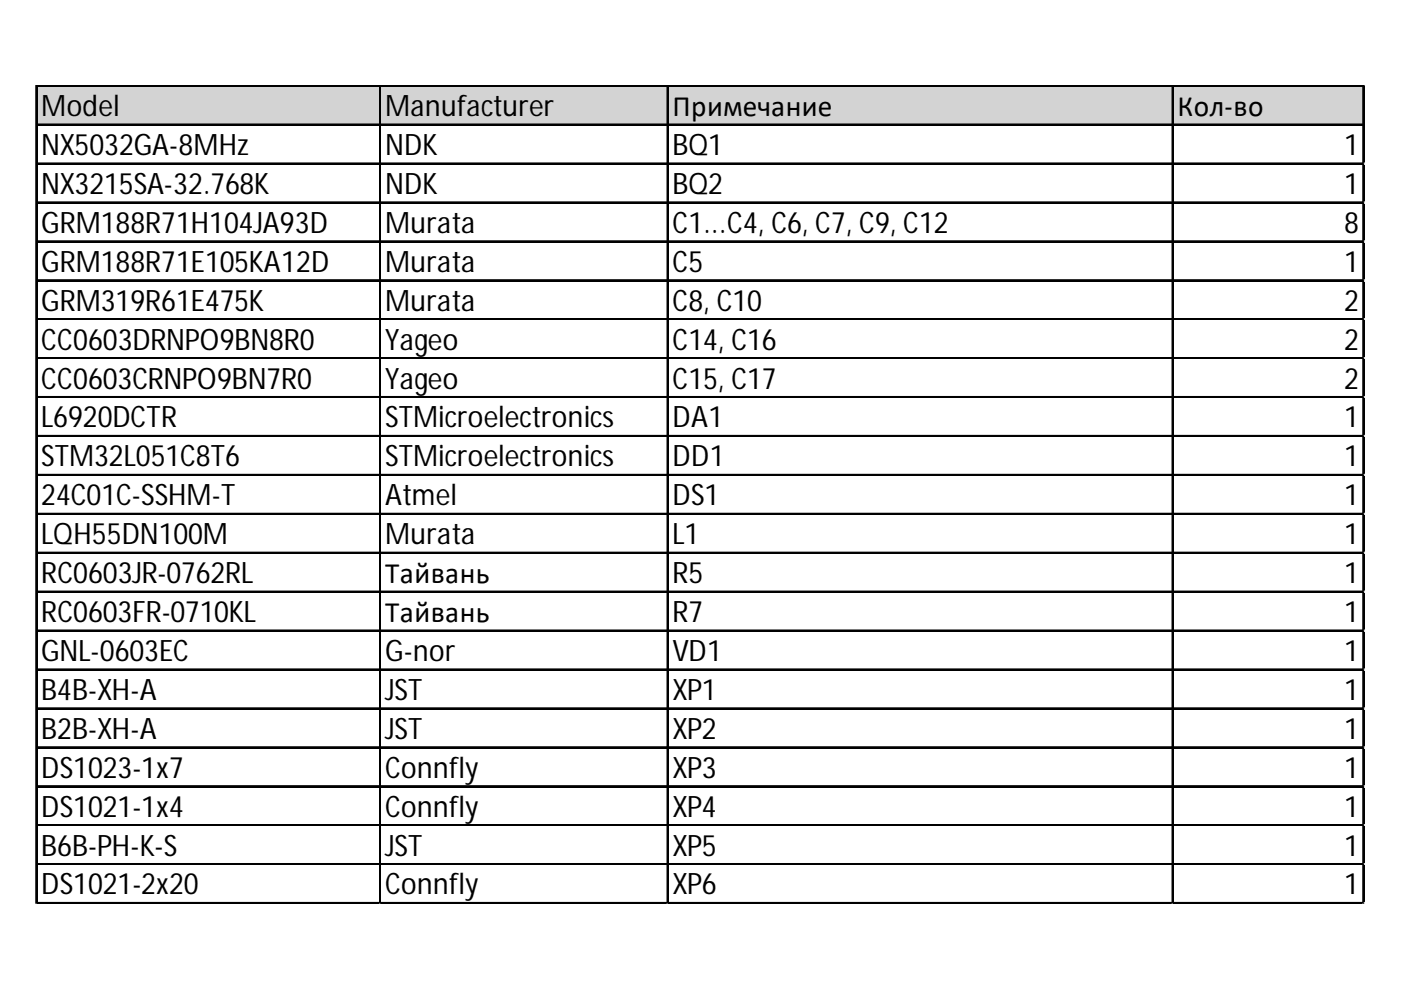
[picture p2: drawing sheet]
<svg xmlns="http://www.w3.org/2000/svg" width="297mm" height="210mm" viewBox="0 0 297 210" stroke-linecap="round" stroke-linejoin="round" font-family="sans-serif">
<defs><g id="words">
<g font-size="6.3">
<text x="8.8" y="24.6">Model</text>
<text x="81.7" y="24.6">Manufacturer</text>
<text x="142.6" y="24.6">Примечание</text>
<text x="249.7" y="24.6">Кол-во</text>
<text x="8.8" y="32.9">NX5032GA-8MHz</text>
<text x="81.7" y="32.9">NDK</text>
<text x="142.6" y="32.9">BQ1</text>
<text x="285" y="32.9">1</text>
<text x="8.8" y="41.1">NX3215SA-32.768K</text>
<text x="81.7" y="41.1">NDK</text>
<text x="142.6" y="41.1">BQ2</text>
<text x="285" y="41.1">1</text>
<text x="8.8" y="49.4">GRM188R71H104JA93D</text>
<text x="81.7" y="49.4">Murata</text>
<text x="142.6" y="49.4">C1...C4, C6, C7, C9, C12</text>
<text x="285" y="49.4">8</text>
<text x="8.8" y="57.6">GRM188R71E105KA12D</text>
<text x="81.7" y="57.6">Murata</text>
<text x="142.6" y="57.6">C5</text>
<text x="285" y="57.6">1</text>
<text x="8.8" y="65.9">GRM319R61E475K</text>
<text x="81.7" y="65.9">Murata</text>
<text x="142.6" y="65.9">C8, C10</text>
<text x="285" y="65.9">2</text>
<text x="8.8" y="74.1">CC0603DRNPO9BN8R0</text>
<text x="81.7" y="74.1">Yageo</text>
<text x="142.6" y="74.1">C14, C16</text>
<text x="285" y="74.1">2</text>
<text x="8.8" y="82.4">CC0603CRNPO9BN7R0</text>
<text x="81.7" y="82.4">Yageo</text>
<text x="142.6" y="82.4">C15, C17</text>
<text x="285" y="82.4">2</text>
<text x="8.8" y="90.6">L6920DCTR</text>
<text x="81.7" y="90.6">STMicroelectronics</text>
<text x="142.6" y="90.6">DA1</text>
<text x="285" y="90.6">1</text>
<text x="8.8" y="98.9">STM32L051C8T6</text>
<text x="81.7" y="98.9">STMicroelectronics</text>
<text x="142.6" y="98.9">DD1</text>
<text x="285" y="98.9">1</text>
<text x="8.8" y="107.1">24C01C-SSHM-T</text>
<text x="81.7" y="107.1">Atmel</text>
<text x="142.6" y="107.1">DS1</text>
<text x="285" y="107.1">1</text>
<text x="8.8" y="115.4">LQH55DN100M</text>
<text x="81.7" y="115.4">Murata</text>
<text x="142.6" y="115.4">L1</text>
<text x="285" y="115.4">1</text>
<text x="8.8" y="123.6">RC0603JR-0762RL</text>
<text x="81.7" y="123.6">Тайвань</text>
<text x="142.6" y="123.6">R5</text>
<text x="285" y="123.6">1</text>
<text x="8.8" y="131.9">RC0603FR-0710KL</text>
<text x="81.7" y="131.9">Тайвань</text>
<text x="142.6" y="131.9">R7</text>
<text x="285" y="131.9">1</text>
<text x="8.8" y="140.1">GNL-0603EC</text>
<text x="81.7" y="140.1">G-nor</text>
<text x="142.6" y="140.1">VD1</text>
<text x="285" y="140.1">1</text>
<text x="8.8" y="148.4">B4B-XH-A</text>
<text x="81.7" y="148.4">JST</text>
<text x="142.6" y="148.4">XP1</text>
<text x="285" y="148.4">1</text>
<text x="8.8" y="156.6">B2B-XH-A</text>
<text x="81.7" y="156.6">JST</text>
<text x="142.6" y="156.6">XP2</text>
<text x="285" y="156.6">1</text>
<text x="8.8" y="164.9">DS1023-1x7</text>
<text x="81.7" y="164.9">Connfly</text>
<text x="142.6" y="164.9">XP3</text>
<text x="285" y="164.9">1</text>
<text x="8.8" y="173.1">DS1021-1x4</text>
<text x="81.7" y="173.1">Connfly</text>
<text x="142.6" y="173.1">XP4</text>
<text x="285" y="173.1">1</text>
<text x="8.8" y="181.4">B6B-PH-K-S</text>
<text x="81.7" y="181.4">JST</text>
<text x="142.6" y="181.4">XP5</text>
<text x="285" y="181.4">1</text>
<text x="8.8" y="189.6">DS1021-2x20</text>
<text x="81.7" y="189.6">Connfly</text>
<text x="142.6" y="189.6">XP6</text>
<text x="285" y="189.6">1</text>
</g>
</g></defs>
<path d="M7.9 18.3h281.4v8.3h-281.4z" fill="#d3d3d3"/>
<g fill="none" stroke="#000" stroke-width=".29">
<path d="M7.6 18.1v173.6M7.9 18.1h281.3M80.5 18.4v173.3M141.5 18.4v173.3M248.5 18.4v173.3M289 18.4v173.3M7.9 26.3h281.3M7.9 34.6h281.3M7.9 42.8h281.3M7.9 51.1h281.3M7.9 59.3h281.3M7.9 67.6h281.3"/>
<path d="M7.9 75.8h281.3M7.9 84.1h281.3M7.9 92.3h281.3M7.9 100.6h281.3M7.9 108.9h281.3M7.9 117.1h281.3M7.9 125.4h281.3M7.9 133.6h281.3M7.9 141.9h281.3M7.9 150.1h281.3M7.9 158.4h281.3M7.9 166.6h281.3"/>
<path d="M7.9 174.9h281.3M7.9 183.1h281.3M7.9 191.4h281.3"/>
</g>
<g fill="none" stroke="#000" stroke-width=".28">
<path d="M7.8 18.1v173.6M7.9 18.2h281.3M80.7 18.4v173.3M141.6 18.4v173.3M248.7 18.4v173.3M289.1 18.4v173.3M7.9 26.5h281.3M7.9 34.7h281.3M7.9 43h281.3M7.9 51.2h281.3M7.9 59.5h281.3M7.9 67.7h281.3"/>
<path d="M7.9 76h281.3M7.9 84.2h281.3M7.9 92.5h281.3M7.9 100.7h281.3M7.9 109h281.3M7.9 117.2h281.3M7.9 125.5h281.3M7.9 133.7h281.3M7.9 142h281.3M7.9 150.3h281.3M7.9 158.5h281.3M7.9 166.8h281.3"/>
<path d="M7.9 175h281.3M7.9 183.3h281.3M7.9 191.5h281.3"/>
</g>
<path d="M7.6 191.7h.1" fill="none" stroke="#d4d4d4" stroke-width=".29"/>
<path d="M7.6 191.7h.3z" fill="#d4d4d4"/>
<path d="M80.5 191.7h.1" fill="none" stroke="#d4d4d4" stroke-width=".29"/>
<path d="M80.5 191.7h.3z" fill="#d4d4d4"/>
<path d="M141.5 191.7h.1" fill="none" stroke="#d4d4d4" stroke-width=".29"/>
<path d="M141.5 191.7h.2z" fill="#d4d4d4"/>
<path d="M248.5 191.7h.1" fill="none" stroke="#d4d4d4" stroke-width=".29"/>
<path d="M248.5 191.7h.3z" fill="#d4d4d4"/>
<path d="M289 191.7h.1" fill="none" stroke="#d4d4d4" stroke-width=".29"/>
<path d="M289 191.7h.2z" fill="#d4d4d4"/>
<path d="M289.2 34.6h.1" fill="none" stroke="#d4d4d4" stroke-width=".29"/>
<path d="M289.2 34.6l.1 .3z" fill="#d4d4d4"/>
<path d="M289.2 42.8h.1" fill="none" stroke="#d4d4d4" stroke-width=".29"/>
<path d="M289.2 42.8l.1 .3z" fill="#d4d4d4"/>
<path d="M289.2 51.1h.1" fill="none" stroke="#d4d4d4" stroke-width=".29"/>
<path d="M289.2 51.1l.1 .3z" fill="#d4d4d4"/>
<path d="M289.2 59.3h.1" fill="none" stroke="#d4d4d4" stroke-width=".29"/>
<path d="M289.2 59.3l.1 .3z" fill="#d4d4d4"/>
<path d="M289.2 67.6h.1" fill="none" stroke="#d4d4d4" stroke-width=".29"/>
<path d="M289.2 67.6l.1 .3z" fill="#d4d4d4"/>
<path d="M289.2 75.8h.1" fill="none" stroke="#d4d4d4" stroke-width=".29"/>
<path d="M289.2 75.8l.1 .3z" fill="#d4d4d4"/>
<path d="M289.2 84.1h.1" fill="none" stroke="#d4d4d4" stroke-width=".29"/>
<path d="M289.2 84.1l.1 .3z" fill="#d4d4d4"/>
<path d="M289.2 92.3h.1" fill="none" stroke="#d4d4d4" stroke-width=".29"/>
<path d="M289.2 92.3l.1 .3z" fill="#d4d4d4"/>
<path d="M289.2 100.6h.1" fill="none" stroke="#d4d4d4" stroke-width=".29"/>
<path d="M289.2 100.6l.1 .3z" fill="#d4d4d4"/>
<path d="M289.2 108.9h.1" fill="none" stroke="#d4d4d4" stroke-width=".29"/>
<path d="M289.2 108.9l.1 .2z" fill="#d4d4d4"/>
<path d="M289.2 117.1h.1" fill="none" stroke="#d4d4d4" stroke-width=".29"/>
<path d="M289.2 117.1l.1 .3z" fill="#d4d4d4"/>
<path d="M289.2 125.4h.1" fill="none" stroke="#d4d4d4" stroke-width=".29"/>
<path d="M289.2 125.4l.1 .2z" fill="#d4d4d4"/>
<path d="M289.2 133.6h.1" fill="none" stroke="#d4d4d4" stroke-width=".29"/>
<path d="M289.2 133.6l.1 .3z" fill="#d4d4d4"/>
<path d="M289.2 141.9h.1" fill="none" stroke="#d4d4d4" stroke-width=".29"/>
<path d="M289.2 141.9l.1 .2z" fill="#d4d4d4"/>
<path d="M289.2 150.1h.1" fill="none" stroke="#d4d4d4" stroke-width=".29"/>
<path d="M289.2 150.1l.1 .3z" fill="#d4d4d4"/>
<path d="M289.2 158.4h.1" fill="none" stroke="#d4d4d4" stroke-width=".29"/>
<path d="M289.2 158.4l.1 .2z" fill="#d4d4d4"/>
<path d="M289.2 166.6h.1" fill="none" stroke="#d4d4d4" stroke-width=".29"/>
<path d="M289.2 166.6l.1 .3z" fill="#d4d4d4"/>
<path d="M289.2 174.9h.1" fill="none" stroke="#d4d4d4" stroke-width=".29"/>
<path d="M289.2 174.9l.1 .3z" fill="#d4d4d4"/>
<path d="M289.2 183.1h.1" fill="none" stroke="#d4d4d4" stroke-width=".29"/>
<path d="M289.2 183.1l.1 .3z" fill="#d4d4d4"/>
<path d="M289.2 191.4h.1" fill="none" stroke="#d4d4d4" stroke-width=".29"/>
<path d="M289.2 191.4l.1 .3z" fill="#d4d4d4"/>
<use href="#words"/>
</svg>
